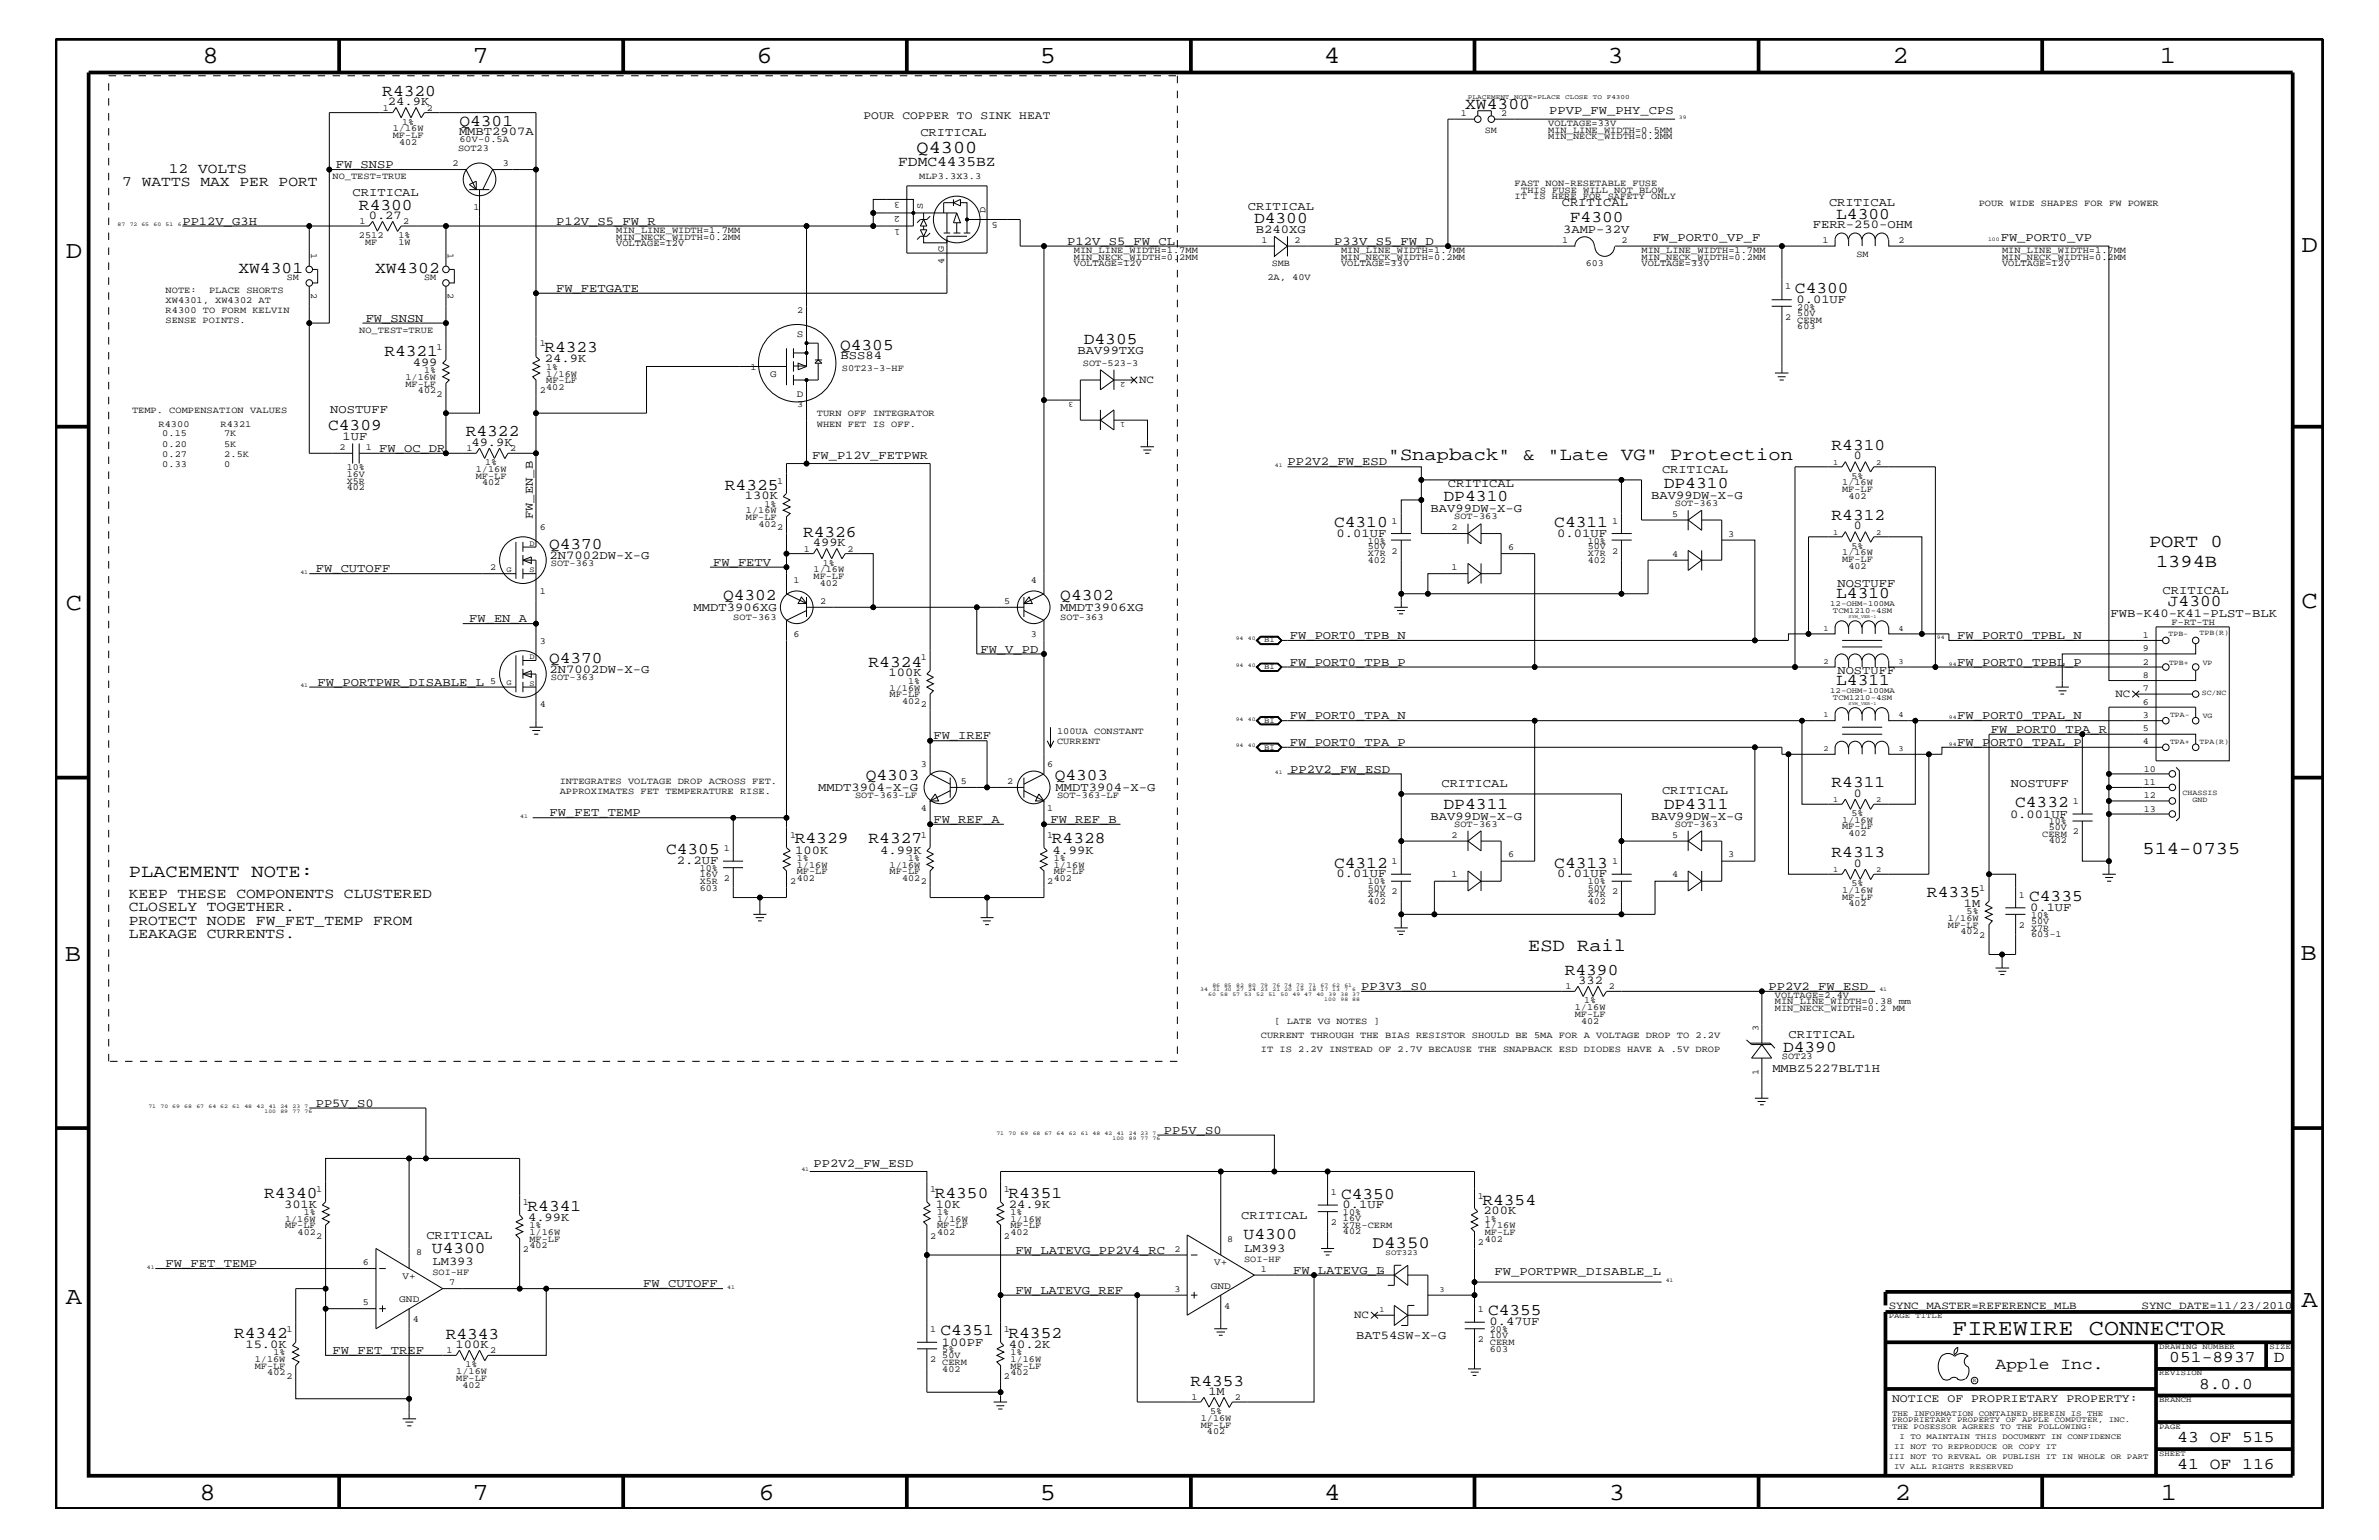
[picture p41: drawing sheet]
<svg xmlns="http://www.w3.org/2000/svg" width="432mm" height="279mm" viewBox="0 0 432 279" stroke-linecap="round" stroke-linejoin="round" font-family="sans-serif">
<defs><g id="words">
<g font-size="4.5">
<text x="36.7" y="11.5">8</text>
<text x="85.8" y="11.5">7</text>
<text x="137.3" y="11.5">6</text>
<text x="188.7" y="11.5">5</text>
<text x="240.3" y="11.5">4</text>
<text x="291.8" y="11.5">3</text>
<text x="343.5" y="11.5">2</text>
<text x="392" y="11.5">1</text>
<text x="11.9" y="46.8">D</text>
<text x="417.7" y="45.7">D</text>
<text x="11.9" y="110.6">C</text>
<text x="417.7" y="110.3">C</text>
<text x="11.8" y="174.3">B</text>
<text x="417.6" y="174.2">B</text>
<text x="11.9" y="236.7">A</text>
<text x="417.7" y="237.1">A</text>
<text x="36.2" y="272.1">8</text>
<text x="85.8" y="272.1">7</text>
<text x="137.7" y="272.1">6</text>
<text x="188.7" y="272.1">5</text>
<text x="240.4" y="272.1">4</text>
<text x="292" y="272.1">3</text>
<text x="343.9" y="272.1">2</text>
<text x="392.2" y="272.1">1</text>
</g>
<text font-size="4.1" x="354.3" y="242.3">FIREWIRE CONNECTOR</text>
<g font-size="3.3">
<text x="166.4" y="27.7">Q4300</text>
<text x="251.9" y="83.5">&quot;Snapback&quot; &amp; &quot;Late VG&quot; Protection</text>
<text x="390.1" y="99.3">PORT 0</text>
<text x="391.3" y="102.9">1394B</text>
<text x="388.9" y="155">514-0735</text>
<text x="23.4" y="159.2">PLACEMENT NOTE:</text>
<text x="277.4" y="172.6">ESD Rail</text>
</g>
<text font-size="3.1" x="249.1" y="226.4">D4350</text>
<g font-size="3">
<text x="69.4" y="17.4">R4320</text>
<text x="83.4" y="22.9">Q4301</text>
<text x="265.9" y="19.8">XW4300</text>
<text x="65.2" y="38">R4300</text>
<text x="227.6" y="40.4">D4300</text>
<text x="284.9" y="40.3">F4300</text>
<text x="333.3" y="39.7">L4300</text>
<text x="43.3" y="49.6">XW4301</text>
<text x="68.1" y="49.6">XW4302</text>
<text x="325.8" y="53.2">C4300</text>
<text x="69.8" y="64.5">R4321</text>
<text x="98.8" y="64">R4323</text>
<text x="152.5" y="63.4">Q4305</text>
<text x="196.7" y="62.3">D4305</text>
<text x="59.6" y="78">C4309</text>
<text x="84.5" y="79.2">R4322</text>
<text x="332.4" y="81.6">R4310</text>
<text x="131.6" y="88.8">R4325</text>
<text x="302" y="88.6">DP4310</text>
<text x="242.1" y="95.6">C4310</text>
<text x="262" y="91">DP4310</text>
<text x="282.1" y="95.6">C4311</text>
<text x="332.4" y="94.3">R4312</text>
<text x="99.7" y="99.7">Q4370</text>
<text x="145.8" y="97.4">R4326</text>
<text x="131.2" y="108.9">Q4302</text>
<text x="192.4" y="108.9">Q4302</text>
<text x="333.3" y="108.6">L4310</text>
<text x="393.5" y="110">J4300</text>
<text x="99.7" y="120.3">Q4370</text>
<text x="157.6" y="120.9">R4324</text>
<text x="333.3" y="124.3">L4311</text>
<text x="157.1" y="141.5">Q4303</text>
<text x="191.4" y="141.5">Q4303</text>
<text x="332.4" y="142.9">R4311</text>
<text x="262" y="146.8">DP4311</text>
<text x="302" y="146.8">DP4311</text>
<text x="365.8" y="146.5">C4332</text>
<text x="120.9" y="155">C4305</text>
<text x="144.3" y="153">R4329</text>
<text x="157.6" y="153">R4327</text>
<text x="190.9" y="153">R4328</text>
<text x="332.4" y="155.6">R4313</text>
<text x="242.1" y="157.4">C4312</text>
<text x="282.1" y="157.4">C4313</text>
<text x="349.8" y="162.8">R4335</text>
<text x="368.3" y="163.5">C4335</text>
<text x="284" y="176.8">R4390</text>
<text x="323.6" y="190.9">D4390</text>
<text x="47.9" y="217.3">R4340</text>
<text x="95.8" y="219.7">R4341</text>
<text x="169.7" y="217.3">R4350</text>
<text x="183" y="217.3">R4351</text>
<text x="243.4" y="217.5">C4350</text>
<text x="269.1" y="218.6">R4354</text>
<text x="78.4" y="227.3">U4300</text>
<text x="225.7" y="224.8">U4300</text>
<text x="270.1" y="238.6">C4355</text>
<text x="42.5" y="242.8">R4342</text>
<text x="80.9" y="242.9">R4343</text>
<text x="170.7" y="242.3">C4351</text>
<text x="183" y="242.8">R4352</text>
<text x="216.1" y="251.4">R4353</text>
<text x="362.2" y="248.4">Apple Inc.</text>
<text x="393.7" y="247.1">051-8937</text>
<text x="399.2" y="252">8.0.0</text>
<text x="412.7" y="247.1">D</text>
<text x="395.2" y="261.6">43 OF 515</text>
<text x="395.2" y="266.6">41 OF 116</text>
</g>
<g font-size="2.6">
<text x="22.2" y="33.7">7 WATTS MAX PER PORT</text>
<text x="30.6" y="31.4">12 VOLTS</text>
<text x="163" y="30.2">FDMC4435BZ</text>
<text x="23.4" y="165.3">CLOSELY TOGETHER.</text>
<text x="23.4" y="167.8">PROTECT NODE FW_FET_TEMP FROM</text>
<text x="23.4" y="162.8">KEEP THESE COMPONENTS CLUSTERED</text>
<text x="23.4" y="170.1">LEAKAGE CURRENTS.</text>
</g>
<g font-size="2.2">
<text x="70.4" y="19.1">24.9K</text>
<text x="281.2" y="20.8">PPVP_FW_PHY_CPS</text>
<text x="83.3" y="24.6">MMBT2907A</text>
<text x="167" y="24.7">CRITICAL</text>
<text x="61" y="30.5">FW_SNSP</text>
<text x="64" y="35.6">CRITICAL</text>
<text x="33.1" y="40.8">PP12V_G3H</text>
<text x="66.9" y="39.7">0.27</text>
<text x="100.9" y="40.8">P12V_S5_FW_R</text>
<text x="226.5" y="38">CRITICAL</text>
<text x="283.5" y="37.4">CRITICAL</text>
<text x="329" y="41.4">FERR-250-OHM</text>
<text x="332" y="37.4">CRITICAL</text>
<text x="193.7" y="44.4">P12V_S5_FW_CL</text>
<text x="228" y="42.4">B240XG</text>
<text x="242.1" y="44.4">P33V_S5_FW_D</text>
<text x="283.7" y="42.3">3AMP-32V</text>
<text x="300" y="43.8">FW_PORT0_VP_F</text>
<text x="363.1" y="43.8">FW_PORT0_VP</text>
<text x="100.9" y="52.9">FW_FETGATE</text>
<text x="66.4" y="58.4">FW_SNSN</text>
<text x="326.1" y="55">0.01UF</text>
<text x="98.9" y="65.7">24.9K</text>
<text x="152.6" y="65.1">BSS84</text>
<text x="195.6" y="64.2">BAV99TXG</text>
<text x="74.9" y="66.4">499</text>
<text x="59.9" y="75">NOSTUFF</text>
<text x="62.2" y="79.9">1UF</text>
<text x="68.8" y="82">FW_OC_DR</text>
<text x="85.6" y="80.9">49.9K</text>
<text x="147.4" y="83.3">FW_P12V_FETPWR</text>
<text x="336.5" y="83.3">0</text>
<text x="233.7" y="84.4">PP2V2_FW_ESD</text>
<text x="262.8" y="88.3">CRITICAL</text>
<text x="301.7" y="85.9">CRITICAL</text>
<text x="96.7" y="94.2" transform="rotate(-90 96.7 94.2)">FW_EN_B</text>
<text x="135.2" y="90.6">130K</text>
<text x="259.7" y="92.9">BAV99DW-X-G</text>
<text x="299.7" y="90.5">BAV99DW-X-G</text>
<text x="99.7" y="101.4">2N7002DW-X-G</text>
<text x="147.5" y="99.1">499K</text>
<text x="242.6" y="97.4">0.01UF</text>
<text x="282.6" y="97.4">0.01UF</text>
<text x="336.5" y="96">0</text>
<text x="57.3" y="103.8">FW_CUTOFF</text>
<text x="129.5" y="102.6">FW_FETV</text>
<text x="333.5" y="106.5">NOSTUFF</text>
<text x="392.5" y="107.7">CRITICAL</text>
<text x="85.2" y="112.9">FW_EN_A</text>
<text x="125.9" y="110.8">MMDT3906XG</text>
<text x="192.4" y="110.8">MMDT3906XG</text>
<text x="383.1" y="111.9">FWB-K40-K41-PLST-BLK</text>
<text x="178" y="118.4">FW_V_PD</text>
<text x="234.1" y="115.9">FW_PORT0_TPB_N</text>
<text x="355.3" y="115.9">FW_PORT0_TPBL_N</text>
<text x="57.7" y="124.4">FW_PORTPWR_DISABLE_L</text>
<text x="99.7" y="122">2N7002DW-X-G</text>
<text x="161.3" y="122.7">100K</text>
<text x="234.1" y="120.8">FW_PORT0_TPB_P</text>
<text x="333.5" y="122.3">NOSTUFF</text>
<text x="355.3" y="120.8">FW_PORT0_TPBL_P</text>
<text x="234.1" y="130.5">FW_PORT0_TPA_N</text>
<text x="355.3" y="130.5">FW_PORT0_TPAL_N</text>
<text x="169.4" y="134.1">FW_IREF</text>
<text x="234.1" y="135.3">FW_PORT0_TPA_P</text>
<text x="355.3" y="135.3">FW_PORT0_TPAL_P</text>
<text x="361.4" y="133">FW_PORT0_TPA_R</text>
<text x="148.5" y="143.5">MMDT3904-X-G</text>
<text x="191.6" y="143.5">MMDT3904-X-G</text>
<text x="234.2" y="140.3">PP2V2_FW_ESD</text>
<text x="261.6" y="142.9">CRITICAL</text>
<text x="365" y="142.9">NOSTUFF</text>
<text x="99.7" y="148.1">FW_FET_TEMP</text>
<text x="169.4" y="149.3">FW_REF_A</text>
<text x="190.7" y="149.3">FW_REF_B</text>
<text x="259.7" y="148.7">BAV99DW-X-G</text>
<text x="299.7" y="148.7">BAV99DW-X-G</text>
<text x="301.7" y="144">CRITICAL</text>
<text x="336.5" y="144.6">0</text>
<text x="364.8" y="148.4">0.001UF</text>
<text x="144.4" y="154.9">100K</text>
<text x="159.8" y="154.9">4.99K</text>
<text x="191" y="154.9">4.99K</text>
<text x="122.9" y="156.8">2.2UF</text>
<text x="242.6" y="159.2">0.01UF</text>
<text x="282.6" y="159.2">0.01UF</text>
<text x="336.5" y="157.3">0</text>
<text x="356.4" y="164.5">1M</text>
<text x="368.5" y="165.3">0.1UF</text>
<text x="247.1" y="179.6">PP3V3_S0</text>
<text x="286.5" y="178.5">332</text>
<text x="321" y="179.6">PP2V2_FW_ESD</text>
<text x="324.6" y="188.3">CRITICAL</text>
<text x="321.7" y="194.4">MMBZ5227BLT1H</text>
<text x="57.3" y="200.9">PP5V_S0</text>
<text x="211.2" y="205.7">PP5V_S0</text>
<text x="147.7" y="211.7">PP2V2_FW_ESD</text>
<text x="51.6" y="219.1">301K</text>
<text x="95.8" y="221.5">4.99K</text>
<text x="169.8" y="219.1">10K</text>
<text x="183.1" y="219.1">24.9K</text>
<text x="225.3" y="221.1">CRITICAL</text>
<text x="243.7" y="219.2">0.1UF</text>
<text x="269.2" y="220.3">200K</text>
<text x="77.4" y="224.7">CRITICAL</text>
<text x="184.3" y="227.5">FW_LATEVG_PP2V4_RC</text>
<text x="225.8" y="227.1">LM393</text>
<text x="30.1" y="229.9">FW_FET_TEMP</text>
<text x="78.5" y="229.6">LM393</text>
<text x="116.8" y="233.5">FW_CUTOFF</text>
<text x="234.7" y="231.1">FW_LATEVG_L</text>
<text x="271.3" y="231.3">FW_PORTPWR_DISABLE_L</text>
<text x="184.3" y="234.7">FW_LATEVG_REF</text>
<text x="44.5" y="244.5">15.0K</text>
<text x="60.4" y="245.6">FW_FET_TREF</text>
<text x="82.7" y="244.5">100K</text>
<text x="170.9" y="244.1">100PF</text>
<text x="183.1" y="244.5">40.2K</text>
<text x="246.2" y="243">BAT54SW-X-G</text>
<text x="270.3" y="240.5">0.47UF</text>
<text x="219.3" y="253.1">1M</text>
</g>
<g font-size="2.1">
<text x="156.7" y="21.6">POUR COPPER TO SINK HEAT</text>
<text x="343.4" y="254.4">NOTICE OF PROPRIETARY PROPERTY:</text>
</g>
<g font-size="2">
<text x="206.8" y="69.5">NC</text>
<text x="384" y="126.5">NC</text>
<text x="245.8" y="239.2">NC</text>
<text x="342.8" y="237.4">SYNC_MASTER=REFERENCE_MLB</text>
<text x="388.7" y="237.4">SYNC_DATE=11/23/2010</text>
</g>
<g font-size="1.8">
<text x="144.6" y="61.1">S</text>
<text x="139.8" y="68.4">G</text>
<text x="144.6" y="72">D</text>
<text x="73.1" y="232">V+</text>
<text x="219.8" y="233.8">GND</text>
<text x="220.4" y="229.6">V+</text>
<text x="72.5" y="236.2">GND</text>
</g>
<g font-size="1.7">
<text x="69.5" y="20.1">1</text>
<text x="71.3" y="23.8">1/16W</text>
<text x="73" y="22.6">1%</text>
<text x="77.5" y="20.1">2</text>
<text x="265.2" y="21">1</text>
<text x="272.5" y="21">2</text>
<text x="281" y="22.9">VOLTAGE=33V</text>
<text x="71.3" y="25">MF-LF</text>
<text x="72.4" y="26.3">402</text>
<text x="83.1" y="27.4">SOT23</text>
<text x="83.4" y="25.9">60V-0.5A</text>
<text x="269.5" y="24.1">SM</text>
<text x="281" y="24.1">MIN_LINE_WIDTH=0.5MM</text>
<text x="281" y="25.3">MIN_NECK_WIDTH=0.2MM</text>
<text x="60.4" y="32.5">NO_TEST=TRUE</text>
<text x="82.1" y="30.2">2</text>
<text x="91.3" y="30.2">3</text>
<text x="166.8" y="32.5">MLP3.3X3.3</text>
<text x="274.9" y="33.7">FAST NON-RESETABLE FUSE</text>
<text x="276.1" y="35">THIS FUSE WILL NOT BLOW</text>
<text x="65.3" y="40.7">1</text>
<text x="73.2" y="40.7">2</text>
<text x="85.9" y="38">1</text>
<text x="163.4" y="41.5" transform="rotate(-180 163.4 41.5)">1</text>
<text x="163.4" y="39.1" transform="rotate(-180 163.4 39.1)">2</text>
<text x="163.4" y="36.7" transform="rotate(-180 163.4 36.7)">3</text>
<text x="167.5" y="37.9" transform="rotate(-90 167.5 37.9)">S</text>
<text x="178.9" y="38.6" transform="rotate(-90 178.9 38.6)">D</text>
<text x="181.1" y="40.3" transform="rotate(-180 181.1 40.3)">5</text>
<text x="274.9" y="36.2">IT IS HERE FOR SAFETY ONLY</text>
<text x="359.2" y="37.4">POUR WIDE SHAPES FOR FW POWER</text>
<text x="56.5" y="46" transform="rotate(90 56.5 46)">1</text>
<text x="65.2" y="43.2">2512</text>
<text x="66.3" y="44.4">MF</text>
<text x="72.3" y="43.2">1%</text>
<text x="72.3" y="44.4">1W</text>
<text x="81.3" y="46" transform="rotate(90 81.3 46)">1</text>
<text x="111.8" y="44.6">VOLTAGE=12V</text>
<text x="111.8" y="42.3">MIN_LINE_WIDTH=1.7MM</text>
<text x="111.8" y="43.5">MIN_NECK_WIDTH=0.2MM</text>
<text x="171.3" y="45.7" transform="rotate(-90 171.3 45.7)">G</text>
<text x="171.4" y="47.9" transform="rotate(-90 171.4 47.9)">4</text>
<text x="194.9" y="45.9">MIN_LINE_WIDTH=1.7MM</text>
<text x="194.9" y="47.1">MIN_NECK_WIDTH=0.2MM</text>
<text x="228.9" y="44.1">1</text>
<text x="234.9" y="44.1">2</text>
<text x="243.4" y="45.9">MIN_LINE_WIDTH=1.7MM</text>
<text x="243.4" y="47.1">MIN_NECK_WIDTH=0.2MM</text>
<text x="283.5" y="44.1">1</text>
<text x="294.3" y="44.1">2</text>
<text x="297.9" y="45.9">MIN_LINE_WIDTH=1.7MM</text>
<text x="297.9" y="47.1">MIN_NECK_WIDTH=0.2MM</text>
<text x="330.8" y="44.1">1</text>
<text x="337" y="46.6">SM</text>
<text x="344.6" y="44.1">2</text>
<text x="363.4" y="45.9">MIN_LINE_WIDTH=1.7MM</text>
<text x="363.4" y="47.1">MIN_NECK_WIDTH=0.2MM</text>
<text x="30.1" y="53.2">NOTE:</text>
<text x="37.9" y="53.2">PLACE SHORTS</text>
<text x="52.1" y="50.7">SM</text>
<text x="56.5" y="53.2" transform="rotate(90 56.5 53.2)">2</text>
<text x="77" y="50.7">SM</text>
<text x="81.3" y="53.2" transform="rotate(90 81.3 53.2)">2</text>
<text x="194.9" y="48.3">VOLTAGE=12V</text>
<text x="230" y="50.7">2A, 40V</text>
<text x="230.8" y="48.3">SMB</text>
<text x="243.4" y="48.3">VOLTAGE=33V</text>
<text x="287.8" y="48.3">603</text>
<text x="297.9" y="48.3">VOLTAGE=33V</text>
<text x="324" y="52.5">1</text>
<text x="363.4" y="48.3">VOLTAGE=12V</text>
<text x="30.1" y="58.6">SENSE POINTS.</text>
<text x="30.1" y="56.8">R4300 TO FORM KELVIN</text>
<text x="30.1" y="55">XW4301, XW4302 AT</text>
<text x="144.7" y="56.8">2</text>
<text x="324" y="58">2</text>
<text x="326.2" y="56.2">20%</text>
<text x="326.2" y="58.5">CERM</text>
<text x="326.2" y="59.7">603</text>
<text x="326.2" y="57.3">50V</text>
<text x="65.2" y="60.4">NO_TEST=TRUE</text>
<text x="79.2" y="63.4">1</text>
<text x="98" y="62.9">1</text>
<text x="73.6" y="68.9">1/16W</text>
<text x="73.6" y="70.1">MF-LF</text>
<text x="75.9" y="71.3">402</text>
<text x="77" y="67.7">1%</text>
<text x="79.2" y="72">2</text>
<text x="98" y="71.3">2</text>
<text x="99.1" y="69.5">MF-LF</text>
<text x="99.1" y="70.7">402</text>
<text x="99.1" y="67.1">1%</text>
<text x="99.1" y="68.4">1/16W</text>
<text x="136.2" y="67.1">1</text>
<text x="152.8" y="67.3">S0T23-3-HF</text>
<text x="196.6" y="66.5">SOT-523-3</text>
<text x="24" y="75">TEMP. COMPENSATION VALUES</text>
<text x="28.8" y="77.4">R4300</text>
<text x="40" y="77.4">R4321</text>
<text x="144.7" y="73.8">3</text>
<text x="148.3" y="75.6">TURN OFF INTEGRATOR</text>
<text x="148.3" y="77.4">WHEN FET IS OFF.</text>
<text x="29.5" y="82.8">0.27</text>
<text x="29.5" y="81.1">0.20</text>
<text x="29.5" y="79.2">0.15</text>
<text x="40.7" y="81.1">5K</text>
<text x="40.7" y="79.2">7K</text>
<text x="40.7" y="82.8">2.5K</text>
<text x="61.6" y="81.6">2</text>
<text x="66.4" y="81.6">1</text>
<text x="84.7" y="81.9">1</text>
<text x="92.6" y="81.9">2</text>
<text x="29.5" y="84.7">0.33</text>
<text x="40.7" y="84.7">0</text>
<text x="62.9" y="88.9">402</text>
<text x="62.9" y="87.7">X5R</text>
<text x="62.9" y="85.3">10%</text>
<text x="62.9" y="86.5">16V</text>
<text x="86.4" y="85.6">1/16W</text>
<text x="86.4" y="86.9">MF-LF</text>
<text x="87.5" y="88.1">402</text>
<text x="88.1" y="84.4">1%</text>
<text x="141.1" y="87.7">1</text>
<text x="334.3" y="88.1">1/16W</text>
<text x="334.3" y="89.3">MF-LF</text>
<text x="336" y="86.9">5%</text>
<text x="135.4" y="94.3">MF-LF</text>
<text x="135.4" y="93.2">1/16W</text>
<text x="137.7" y="95.6">402</text>
<text x="138.8" y="92">1%</text>
<text x="252.6" y="95">1</text>
<text x="263.9" y="94.2">SOT-363</text>
<text x="292.6" y="95">1</text>
<text x="303.5" y="93.8">5</text>
<text x="304" y="91.8">SOT-363</text>
<text x="335.5" y="90.5">402</text>
<text x="98" y="96.2">6</text>
<text x="141.1" y="96.2">2</text>
<text x="145.9" y="100.1">1</text>
<text x="153.8" y="100.1">2</text>
<text x="248.2" y="99.7">50V</text>
<text x="248.2" y="98.7">10%</text>
<text x="248.2" y="101">X7R</text>
<text x="252.6" y="100.4">2</text>
<text x="263.5" y="96.2">2</text>
<text x="273.7" y="99.9">6</text>
<text x="288.2" y="99.7">50V</text>
<text x="288.2" y="98.7">10%</text>
<text x="288.2" y="101">X7R</text>
<text x="292.6" y="100.4">2</text>
<text x="303.5" y="101">4</text>
<text x="313.7" y="97.4">3</text>
<text x="334.3" y="100.8">1/16W</text>
<text x="336" y="99.6">5%</text>
<text x="89" y="103.5">2</text>
<text x="98" y="107.7">1</text>
<text x="100" y="102.7">SOT-363</text>
<text x="144" y="105.9">1</text>
<text x="147.7" y="105">MF-LF</text>
<text x="147.7" y="103.8">1/16W</text>
<text x="148.8" y="106.3">402</text>
<text x="149.4" y="102.6">1%</text>
<text x="187.1" y="105.9">4</text>
<text x="248.2" y="102.1">402</text>
<text x="263.5" y="103.5">1</text>
<text x="288.2" y="102.1">402</text>
<text x="334.3" y="102.1">MF-LF</text>
<text x="335.5" y="103.2">402</text>
<text x="133.1" y="112.6">SOT-363</text>
<text x="148.8" y="109.5">2</text>
<text x="182.3" y="109.5">5</text>
<text x="192.4" y="112.6">SOT-363</text>
<text x="394.2" y="113.3">F-RT-TH</text>
<text x="98" y="116.8">3</text>
<text x="144" y="115.6">6</text>
<text x="167.1" y="119.8">1</text>
<text x="187.1" y="115.6">3</text>
<text x="389" y="115.7">1</text>
<text x="389" y="118.1">9</text>
<text x="89" y="124.1">5</text>
<text x="100" y="123.4">SOT-363</text>
<text x="161.5" y="125.3">1/16W</text>
<text x="164.8" y="124.1">1%</text>
<text x="389" y="120.6">2</text>
<text x="389" y="125.4">7</text>
<text x="389" y="123">8</text>
<text x="98" y="128.3">4</text>
<text x="161.5" y="126.5">MF-LF</text>
<text x="163.7" y="127.7">402</text>
<text x="167.1" y="128.3">2</text>
<text x="389" y="130.2">3</text>
<text x="389" y="127.9">6</text>
<text x="191.9" y="135">CURRENT</text>
<text x="191.9" y="133.2">100UA CONSTANT</text>
<text x="389" y="135.1">4</text>
<text x="389" y="132.7">5</text>
<text x="101.6" y="142.3">INTEGRATES VOLTAGE DROP ACROSS FET.</text>
<text x="167.1" y="139.2">3</text>
<text x="174.4" y="142.3">5</text>
<text x="182.8" y="142.3">2</text>
<text x="190.1" y="139.2">6</text>
<text x="389.1" y="140">10</text>
<text x="389.1" y="142.4">11</text>
<text x="101.6" y="144">APPROXIMATES FET TEMPERATURE RISE.</text>
<text x="155.2" y="144.7">SOT-363-LF</text>
<text x="167.1" y="147.1">4</text>
<text x="190.1" y="147.1">1</text>
<text x="191.9" y="144.7">SOT-363-LF</text>
<text x="263.9" y="150">SOT-363</text>
<text x="304" y="150">SOT-363</text>
<text x="334.3" y="149.3">1/16W</text>
<text x="336" y="148.1">5%</text>
<text x="371.9" y="149.5">10%</text>
<text x="376.3" y="145.9">1</text>
<text x="389.1" y="144.8">12</text>
<text x="389.1" y="147.3">13</text>
<text x="131.4" y="154.4">1</text>
<text x="143.4" y="152">1</text>
<text x="167.1" y="152">1</text>
<text x="190.1" y="152">1</text>
<text x="263.5" y="152">2</text>
<text x="273.7" y="155.6">6</text>
<text x="303.5" y="152">5</text>
<text x="313.7" y="155.6">3</text>
<text x="334.3" y="150.5">MF-LF</text>
<text x="335.5" y="151.8">402</text>
<text x="370.7" y="151.8">CERM</text>
<text x="371.9" y="150.7">50V</text>
<text x="371.9" y="153">402</text>
<text x="376.3" y="151.3">2</text>
<text x="127" y="160.3">X5R 2</text>
<text x="127" y="161.6">603</text>
<text x="127" y="158">10%</text>
<text x="127" y="159.1">16V</text>
<text x="143.4" y="160.5">2</text>
<text x="144.6" y="159.9">402</text>
<text x="144.6" y="158.6">MF-LF</text>
<text x="144.6" y="156.2">1%</text>
<text x="144.6" y="157.4">1/16W</text>
<text x="161.5" y="158.6">MF-LF</text>
<text x="161.5" y="157.4">1/16W</text>
<text x="163.7" y="159.9">402</text>
<text x="164.8" y="156.2">1%</text>
<text x="167.1" y="160.5">2</text>
<text x="190.1" y="160.5">2</text>
<text x="191.3" y="159.9">402</text>
<text x="191.3" y="158.6">MF-LF</text>
<text x="191.3" y="156.2">1%</text>
<text x="191.3" y="157.4">1/16W</text>
<text x="248.2" y="161.6">50V</text>
<text x="248.2" y="160.5">10%</text>
<text x="252.6" y="156.8">1</text>
<text x="263.5" y="159.2">1</text>
<text x="288.2" y="161.6">50V</text>
<text x="288.2" y="160.5">10%</text>
<text x="292.6" y="156.8">1</text>
<text x="303.5" y="159.2">4</text>
<text x="334.3" y="162">1/16W</text>
<text x="336" y="160.8">5%</text>
<text x="359.2" y="161.7">1</text>
<text x="248.2" y="162.8">X7R</text>
<text x="248.2" y="163.9">402</text>
<text x="252.6" y="162.2">2</text>
<text x="288.2" y="162.8">X7R</text>
<text x="288.2" y="163.9">402</text>
<text x="292.6" y="162.2">2</text>
<text x="334.3" y="163.3">MF-LF</text>
<text x="335.5" y="164.5">402</text>
<text x="353.6" y="167.1">1/16W</text>
<text x="357" y="165.9">5%</text>
<text x="366.4" y="162.8">1</text>
<text x="368.6" y="167.6">50V</text>
<text x="368.6" y="166.5">10%</text>
<text x="353.6" y="168.3">MF-LF</text>
<text x="355.9" y="169.5">402</text>
<text x="359.2" y="170.1">2</text>
<text x="366.4" y="168.3">2</text>
<text x="368.6" y="170">603-1</text>
<text x="368.6" y="168.9">X7R</text>
<text x="284.1" y="179.5">1</text>
<text x="292" y="179.5">2</text>
<text x="231.3" y="185.9">[ LATE VG NOTES ]</text>
<text x="285.8" y="184.4">MF-LF</text>
<text x="285.8" y="183.2">1/16W</text>
<text x="287" y="185.7">402</text>
<text x="287.5" y="182.1">1%</text>
<text x="322.2" y="183.5">MIN_NECK_WIDTH=0.2 MM</text>
<text x="322.2" y="182.2">MIN_LINE_WIDTH=0.38 mm</text>
<text x="322.2" y="181">VOLTAGE=2.4V</text>
<text x="228.9" y="190.8">IT IS 2.2V INSTEAD OF 2.7V BECAUSE THE SNAPBACK ESD DIODES HAVE A .5V DROP</text>
<text x="228.9" y="188.3">CURRENT THROUGH THE BIAS RESISTOR SHOULD BE 5MA FOR A VOLTAGE DROP TO 2.2V</text>
<text x="319.2" y="187.1" transform="rotate(-90 319.2 187.1)">3</text>
<text x="319.2" y="195" transform="rotate(-90 319.2 195)">1</text>
<text x="323.4" y="192.2">SOT23</text>
<text x="51.7" y="221.7">1/16W</text>
<text x="55.1" y="220.4">1%</text>
<text x="57.4" y="216.2">1</text>
<text x="94.9" y="218.6">1</text>
<text x="168.8" y="216.2">1</text>
<text x="170.1" y="221.7">1/16W</text>
<text x="170.1" y="220.4">1%</text>
<text x="182.2" y="216.2">1</text>
<text x="183.4" y="221.7">1/16W</text>
<text x="183.4" y="220.4">1%</text>
<text x="241.6" y="216.9">1</text>
<text x="243.8" y="220.4">10%</text>
<text x="243.8" y="221.5">16V</text>
<text x="268.2" y="217.5">1</text>
<text x="269.5" y="221.7">1%</text>
<text x="51.7" y="222.9">MF-LF</text>
<text x="54" y="224.1">402</text>
<text x="57.4" y="224.7">2</text>
<text x="75.5" y="227.7">8</text>
<text x="94.9" y="227.1">2</text>
<text x="96.1" y="226.5">402</text>
<text x="96.1" y="225.3">MF-LF</text>
<text x="96.1" y="222.9">1%</text>
<text x="96.1" y="224.1">1/16W</text>
<text x="168.8" y="224.7">2</text>
<text x="170.1" y="224.1">402</text>
<text x="170.1" y="222.9">MF-LF</text>
<text x="182.2" y="224.7">2</text>
<text x="183.4" y="224.1">402</text>
<text x="183.4" y="222.9">MF-LF</text>
<text x="213.2" y="227.1">2</text>
<text x="222.8" y="225.3">8</text>
<text x="241.6" y="222.3">2</text>
<text x="243.8" y="224">402</text>
<text x="243.8" y="222.8">X7R-CERM</text>
<text x="268.2" y="225.9">2</text>
<text x="269.5" y="225.3">402</text>
<text x="269.5" y="222.9">1/16W</text>
<text x="269.5" y="224.1">MF-LF</text>
<text x="65.9" y="229.6">6</text>
<text x="78.5" y="231.3">SOI-HF</text>
<text x="81.5" y="233.2">7</text>
<text x="225.8" y="229">SOI-HF</text>
<text x="228.9" y="230.7">1</text>
<text x="65.9" y="236.8">5</text>
<text x="74.9" y="239.9">4</text>
<text x="213.2" y="234.4">3</text>
<text x="222.2" y="237.4">4</text>
<text x="268.2" y="238">1</text>
<text x="49.6" y="245.9">1%</text>
<text x="52" y="241.7">1</text>
<text x="81" y="245.6">1</text>
<text x="89" y="245.6">2</text>
<text x="168.8" y="241.7">1</text>
<text x="171" y="245.3">5%</text>
<text x="182.2" y="241.7">1</text>
<text x="183.4" y="245.9">1%</text>
<text x="268.2" y="243.5">2 CERM</text>
<text x="270.4" y="245.2">603</text>
<text x="270.4" y="242.8">10V</text>
<text x="270.4" y="241.7">20%</text>
<text x="46.2" y="248.4">MF-LF</text>
<text x="46.2" y="247.1">1/16W</text>
<text x="48.5" y="249.5">402</text>
<text x="52" y="250.1">2</text>
<text x="82.8" y="250.6">MF-LF</text>
<text x="82.8" y="249.3">1/16W</text>
<text x="83.9" y="251.7">402</text>
<text x="84.5" y="248.1">1%</text>
<text x="168.8" y="247.1">2</text>
<text x="171" y="248.9">402</text>
<text x="171" y="247.6">CERM</text>
<text x="171" y="246.4">50V</text>
<text x="182.2" y="250.1">2</text>
<text x="183.4" y="248.4">MF-LF</text>
<text x="183.4" y="247.1">1/16W</text>
<text x="183.4" y="249.5">402</text>
<text x="216.2" y="254">1</text>
<text x="217.9" y="257.8">1/16W</text>
<text x="219.6" y="256.6">5%</text>
<text x="224.1" y="254">2</text>
<text x="217.9" y="259">MF-LF</text>
<text x="219.1" y="260.2">402</text>
</g>
<g font-size="1.4">
<text x="204.3" y="69.3" transform="rotate(-180 204.3 69.3)">2</text>
<text x="194.8" y="73" transform="rotate(-180 194.8 73)">3</text>
<text x="204.2" y="76.7" transform="rotate(-180 204.2 76.7)">1</text>
<text x="332.7" y="84.4">1</text>
<text x="340.5" y="84.4">2</text>
<text x="96.1" y="99">D</text>
<text x="332.7" y="97.1">1</text>
<text x="340.5" y="97.1">2</text>
<text x="91.9" y="103.7">G</text>
<text x="96.1" y="103.8">S</text>
<text x="332.2" y="109.9">12-OHM-100MA</text>
<text x="332.7" y="111.2">TCM1210-4SM</text>
<text x="96.1" y="119.6">D</text>
<text x="229.4" y="116.5">BI</text>
<text x="331" y="114.4">1</text>
<text x="344.6" y="114.4">4</text>
<text x="393.6" y="115.3">TPB-</text>
<text x="399.2" y="115.3">TPB(R)</text>
<text x="91.9" y="124.3">G</text>
<text x="96.1" y="124.4">S</text>
<text x="229.4" y="121.4">BI</text>
<text x="331" y="120.4">2</text>
<text x="332.2" y="125.7">12-OHM-100MA</text>
<text x="344.6" y="120.4">3</text>
<text x="393.7" y="120.6">TPB+</text>
<text x="399.8" y="120.6">VP</text>
<text x="229.4" y="131.1">BI</text>
<text x="331" y="130.2">1</text>
<text x="332.7" y="127">TCM1210-4SM</text>
<text x="344.6" y="130.2">4</text>
<text x="393.9" y="130.2">TPA-</text>
<text x="399.6" y="126.2">SC/NC</text>
<text x="399.8" y="130.2">VG</text>
<text x="229.4" y="136">BI</text>
<text x="331" y="136.2">2</text>
<text x="344.6" y="136.2">3</text>
<text x="393.9" y="135">TPA+</text>
<text x="399.2" y="134.9">TPA(R)</text>
<text x="332.7" y="145.6">1</text>
<text x="340.5" y="145.6">2</text>
<text x="396.2" y="144.2">CHASSIS</text>
<text x="397.9" y="145.6">GND</text>
<text x="332.7" y="158.3">1</text>
<text x="340.5" y="158.3">2</text>
<text x="251.5" y="227.7">SOT323</text>
<text x="250.4" y="230.7">2</text>
<text x="250.4" y="238">1</text>
<text x="261.3" y="234.4">3</text>
<text x="342.8" y="239.2">PAGE TITLE</text>
<text x="391.9" y="244.7">DRAWING NUMBER</text>
<text x="411.9" y="244.7">SIZE</text>
<text x="391.9" y="249.5">REVISION</text>
<text x="343.4" y="256.8">THE INFORMATION CONTAINED HEREIN IS THE</text>
<text x="391.9" y="254.4">BRANCH</text>
<text x="343.4" y="259.3">THE POSESSOR AGREES TO THE FOLLOWING:</text>
<text x="343.4" y="258">PROPRIETARY PROPERTY OF APPLE COMPUTER, INC.</text>
<text x="343.8" y="262.9">II NOT TO REPRODUCE OR COPY IT</text>
<text x="344.8" y="261.1">I TO MAINTAIN THIS DOCUMENT IN CONFIDENCE</text>
<text x="391.9" y="259.3">PAGE</text>
<text x="342.8" y="264.7">III NOT TO REVEAL OR PUBLISH IT IN WHOLE OR PART</text>
<text x="343.8" y="266.6">IV ALL RIGHTS RESERVED</text>
<text x="391.9" y="264.1">SHEET</text>
</g>
<g font-size="1.2">
<text x="266.4" y="18">PLACEMENT_NOTE=PLACE</text>
<text x="284.1" y="18">CLOSE</text>
<text x="289.1" y="18">TO</text>
<text x="291.6" y="18">F4300</text>
</g>
<g font-size="1">
<text x="304.7" y="21.6">39</text>
<text x="21.3" y="41">87</text>
<text x="23.5" y="41">72 65</text>
<text x="27.9" y="41">60</text>
<text x="30.1" y="41">51</text>
<text x="32.3" y="41">6</text>
<text x="360.8" y="43.8">100</text>
<text x="231.4" y="84.7">41</text>
<text x="54.5" y="104.1">41</text>
<text x="224.3" y="116.2">94</text>
<text x="226.5" y="116.2">40</text>
<text x="351.5" y="115.9">94</text>
<text x="54.5" y="124.7">41</text>
<text x="224.3" y="121">94</text>
<text x="226.5" y="121">40</text>
<text x="353.7" y="120.8">94</text>
<text x="224.3" y="130.8">94</text>
<text x="226.5" y="130.8">40</text>
<text x="353.7" y="130.5">94</text>
<text x="224.3" y="135.6">94</text>
<text x="226.5" y="135.6">40</text>
<text x="353.7" y="135.3">94</text>
<text x="231.4" y="140.4">41</text>
<text x="94.4" y="148.4">41</text>
<text x="217.8" y="179.9">34</text>
<text x="220" y="179.9">31 30</text>
<text x="220" y="179">86 85</text>
<text x="224.4" y="179.9">27</text>
<text x="224.4" y="179">82</text>
<text x="226.6" y="179.9">24</text>
<text x="226.6" y="179">80</text>
<text x="228.8" y="179.9">23</text>
<text x="228.8" y="179">79</text>
<text x="231" y="179.9">21 20</text>
<text x="231" y="179">76 74</text>
<text x="235.3" y="179.9">19</text>
<text x="235.3" y="179">72</text>
<text x="237.5" y="179.9">18</text>
<text x="237.5" y="179">71</text>
<text x="239.7" y="179.9">17 13</text>
<text x="239.7" y="179">67 62</text>
<text x="244" y="179.9">7</text>
<text x="244" y="179">61</text>
<text x="245.4" y="179.9">6</text>
<text x="341.1" y="179.9">41</text>
<text x="219.3" y="180.7">60</text>
<text x="221.5" y="180.7">58</text>
<text x="223.7" y="180.7">57 53</text>
<text x="228" y="180.7">52</text>
<text x="230.2" y="180.7">51</text>
<text x="232.4" y="180.7">50</text>
<text x="234.6" y="180.7">49 47</text>
<text x="238.9" y="180.7">40</text>
<text x="240.4" y="181.6">100</text>
<text x="241.1" y="180.7">39</text>
<text x="243.3" y="180.7">38 37</text>
<text x="243.3" y="181.6">98 88</text>
<text x="26.9" y="201">71</text>
<text x="29.1" y="201">70 69</text>
<text x="33.4" y="201">68</text>
<text x="35.6" y="201">67</text>
<text x="37.8" y="201">64 62</text>
<text x="42.2" y="201">61</text>
<text x="44.4" y="201">48</text>
<text x="46.6" y="201">42</text>
<text x="48" y="202">100</text>
<text x="48.8" y="201">41 24</text>
<text x="50.9" y="202">89</text>
<text x="53.1" y="201">23</text>
<text x="53.1" y="202">77</text>
<text x="55.3" y="201">7</text>
<text x="55.3" y="202">76</text>
<text x="180.8" y="205.9">71</text>
<text x="183" y="205.9">70</text>
<text x="185.3" y="205.9">69</text>
<text x="187.5" y="205.9">68 67</text>
<text x="191.8" y="205.9">64</text>
<text x="194" y="205.9">62</text>
<text x="196.2" y="205.9">61 48</text>
<text x="200.5" y="205.9">42</text>
<text x="201.9" y="206.8">100</text>
<text x="202.7" y="205.9">41</text>
<text x="204.9" y="205.9">24 23</text>
<text x="204.9" y="206.8">89 77</text>
<text x="209.2" y="205.9">7</text>
<text x="209.2" y="206.8">76</text>
<text x="145.5" y="212.5">41</text>
<text x="26.7" y="230.2">41</text>
<text x="132" y="233.8">41</text>
<text x="302.3" y="232.6">41</text>
<text x="358.1" y="250.7">R</text>
</g>
<g font-size=".8">
<text x="335.5" y="112">SYM_VER-1</text>
<text x="335.5" y="127.9">SYM_VER-1</text>
</g>
</g></defs>
<g fill="none" stroke="#000" stroke-width=".18">
<path d="M59.8 30.8h24.8l1.8 3.6M85.2 33.5l1.2-.6v1.5zM85.2 34.4h3.6M87 34.4v40.6h-6.1M87.6 34.4l1.8-3.6h7.9v22.4h74.6v-10.3h3.6M97.3 30.8v-10.4h-20.3l-.5 1-1-1.9-.9 1.9-.9-1.9-.9 1.9-.9-1.9-.6 .9h-11.5v38.2h-3.7v23.6h7.9M158.5 38.6v2.4M164.6 33.7h14.6v12.2h-14.6zM167.6 39.8l.6 1.2h-1.2zM167.6 38.6v1.2M168.8 39.2l-.6 .6h-1.2l-.5 .6M171.9 38.6v3.7"/>
<path d="M173.1 36.8l1.2-.6v1.2l-1.2-.6h-1.8v1.8M173.1 36.2v1.2M173.7 38.6l.6 1.8h-1.2zM173.7 38.6h-15.2v-2.4h7.3v4.8h-7.3M174.3 36.8h1.2v5.5M175.5 39.8h9.7v4.8h4.3M267.6 21.6h-4.8v23h23M268.2 21v-.9h2.5v.9M271.3 21.6h32.7M33.1 41h23M56.1 51.9v6.7M56.7 48.9h1v2.4h-1"/>
<path d="M65.8 58.6h15.1M72.1 41.9l-.8-1.7-.9 1.7-1-1.7-.9 1.7-.9-1.7-.6 .8h-10.9v7.3M72.1 42l.7-1h8.1v7.3M80.9 51.9v13.4l-.6 .6 1.2 .6-1.2 .6 1.2 .6-1.2 .7 1.2 .5-.6 .6v12.7M80.9 41h65.5M81.5 48.9h1v2.4h-1M97.3 53.2v11.5l.7 .6-1.3 .6 1.3 .6-1.3 .6 1.3 .6-1.3 .7 .6 .5v6.1h20v-8.5h25.4M158.5 41h-12.1v25.5M167.6 42.9l.6-1.2h-1.2l.6 1.2v1.2h4.3M167.6 41v.7M168.8 42.3l-.6 .6h-1.2l-.5 .6M171.3 42.3h1.2"/>
<path d="M173.1 42.3h1.2M173.7 40.4v1.9M174.9 42.3h1.2M231.3 44.6h-41.8v28M233.7 44.6l-2.4-1.7v3.6l2.4-1.9h29.1M233.7 42.9v3.6M285.8 44.7a1.78 1.78 0 0 1 1.8-1.7 1.78 1.78 0 0 1 1.8 1.7M289.5 44.7a1.78 1.78 0 0 0 1.8 1.8 1.78 1.78 0 0 0 1.7-1.8M293.1 44.6h30.3M321.6 55.6h3.6M321.6 54.4h3.6M323.4 55.6v12.1"/>
<path d="M335.4 43.5a1.19 1.19 0 0 0-1.1-1.2 1.19 1.19 0 0 0-1.2 1.2v1.1h-9.7v9.8M337.9 43.5a1.19 1.19 0 0 0-1.2-1.2 1.19 1.19 0 0 0-1.2 1.2v1.1M340.4 43.5a1.19 1.19 0 0 0-1.2-1.2 1.19 1.19 0 0 0-1.2 1.2v1.1M340.4 43.5a1.19 1.19 0 0 1 1.1-1.2 1.19 1.19 0 0 1 1.2 1.2M340.4 43.5v1.1M342.8 43.5v1.1h40v78.9h15.7v-1.8M97.3 75v7.2h-5.1l-.6 1.1M142.7 63.2v6.7M144 63.2v1.8M144 65.6v1.8M144 68v1.9M144 64h2.4"/>
<path d="M144 66.4h2.4M144.9 65.9l1.5 .6-1.5 .6zM146.4 68.9v15.2M146.4 62.3h2.1v3M147.9 65.9l.6-.6 .7 .6zM147.9 65.3h1.3M148.5 65.9v3h-4.5M196.1 72.6h-6.6v35.1l-3.7 1.8M199.7 76.2l2.5-1.8v3.6zM199.7 68.9h-3.6v7.3h3.6M199.7 74.4v3.6M202.2 68.9l-2.5-1.8v3.6l2.5-1.8h3.6"/>
<path d="M202.2 76.2h6.1v4.9M202.2 67.1v3.6M205.2 68.4l1.2 1.1M206.4 68.4l-1.2 1.1M322.2 67.7h2.4M322.7 68.4h1.4M323 68.9h.8M64 80.5v3.6M65.2 82.2h21.2l.6-.9 1 1.9 .8-1.9 .9 1.9 1-1.9 .9 1.9M65.2 80.5v3.6M93.6 98.3v6.7M94.9 98.3v1.8"/>
<path d="M97.3 82.2v17.1h-2.4M207 81.1h2.5M207.5 81.6h1.5M207.9 82.2h.7M233.7 84.7h24.3v6M252.5 98h3.6M252.5 96.8h3.6M254.3 98v12.2M258 90.7h-3.7v6.1M258 87.1h39.9v7.2h8.5M258 90.7v6.1h8.4M266.4 95v3.7"/>
<path d="M266.4 96.8l2.4-1.8v3.7zM268.8 96.8h3.7v7.3h-3.7M292.5 98h3.7M292.5 96.8h3.7M294.3 98v9.7h4.8v-6.1h7.3M294.3 87.1v9.7M306.4 99.9l2.5 1.7-2.5 1.9zM306.4 92.6v3.6M306.4 94.3l2.5-1.7v3.6zM308.9 94.3h3.6v7.3h-3.6M308.9 99.9v3.6M312.5 98h6v18.2h-86l-.6-.6h-3l-.6 .6 .6 .6h3l.6-.6"/>
<path d="M339.5 98.4l.6-1h8.7v17.6h4.9v1.2h38.8M339.5 98.3l-.9-1.8-.9 1.8-1-1.8-.8 1.8-1-1.8-.6 .9h-6v17.6M56.1 104.1h37.5M84 113.1h13.3M93.6 118.9v6.7M94.9 101.6l1.5-.6v1.2zM94.9 101.6h2.4v18.2h-2.4M94.9 104.1h2.4M94.9 100.7v1.9M94.9 103.2v1.8M94.9 118.9v1.9M128.9 102.9h13.8"/>
<path d="M142.7 100.4h5l.6-.9 .9 1.9 .8-1.9 1 1.9 .9-1.9 .9 1.9 .6-1h5.1v9.8h-12.1M145.5 108.3l.9 1.2h-1.5zM146.4 109.5l-3.7-1.8v-13.9l.7-.6-1.2-.6 1.2-.6-1.2-.6 1.2-.7-1.2-.6 .5-.6v-5.4h26.1v37.6l-.6 .6 1.2 .6-1.2 .6 1.2 .6-1.2 .6 1.2 .6-.6 .6v8.5h10.4v8.5M146.4 110.8l-3.7 1.8v41.2l.7 .6-1.2 .6 1.2 .6-1.2 .6 1.2 .6-1.2 .6 .5 .6v4.8h-9.6v-5.4M146.4 108.3v3.7M158.5 110.2h27.3M177.3 110.2v8.4h12.2M185.8 108.3v3.7M185.8 110.8l3.7 1.8v27.8l-3.7 1.9M186.8 108.3l.6 1.2h-1.6zM228.2 116.2l.7-.7h3l.7 .7-.7 .7h-3zM228.8 115.5h3.1l.8 .7-.8 .7h-3.1l-.7-.7z"/>
<path d="M228.8 115.4h3.2l.7 .8-.7 .8h-3.2l-.8-.8zM253.1 110.2h2.4M253.6 110.8h1.4M253.9 111.4h.8M254.3 107.7h4.9M266.4 102.2l2.4 1.9-2.4 1.8zM266.4 104.1h-7.2v3.6h35.1M268.8 102.2v3.7M272.5 100.4h6.1v20.6M333.1 113.7v1.3h-8.5v1.2h-6.1M333.1 113.8a1.19 1.19 0 0 1 1.2-1.2 1.19 1.19 0 0 1 1.1 1.2M334.3 116.2h7.3"/>
<path d="M334.3 117.4h7.3M335.4 119.8a1.19 1.19 0 0 0-1.1-1.2 1.19 1.19 0 0 0-1.2 1.2v1.2h-7.3v-36.3h8.5l.6-.9 1 1.8 .8-1.8 1 1.8 .9-1.8 .9 1.8 .6-.9h11.2v36.3h41.2M335.5 113.8a1.19 1.19 0 0 1 1.2-1.2 1.19 1.19 0 0 1 1.2 1.2M335.5 113.7v1.3M337.9 119.8a1.19 1.19 0 0 0-1.2-1.2 1.19 1.19 0 0 0-1.2 1.2v1.2M338 113.8a1.19 1.19 0 0 1 1.2-1.2 1.19 1.19 0 0 1 1.2 1.2 1.19 1.19 0 0 1 1.1-1.2 1.19 1.19 0 0 1 1.2 1.2M338 113.7v1.3M340.4 119.8a1.19 1.19 0 0 1 1.1-1.2 1.19 1.19 0 0 1 1.2 1.2M340.4 119.8a1.19 1.19 0 0 0-1.2-1.2 1.19 1.19 0 0 0-1.2 1.2v1.2M340.4 113.7v1.3M340.4 119.8v1.2M342.8 119.8v1.2h8.5"/>
<path d="M342.8 113.7v1.3h6M391.3 113.7h13.3v24.3h-13.3zM398.5 116.8v1.8h-24.2v6.1M56.1 124.7h37.5M94.9 122.3l1.5-.6v1.2zM94.9 124.7h2.4M94.9 122.3h2.4v9.6M94.9 121.4v1.7M94.9 123.7v1.9M96.1 131.9h2.5M96.6 132.5h1.4M96.9 133.2h.8"/>
<path d="M168.8 134.4v6l3.7 1.9M190.1 134.4l.6 1.2 .6-1.2M190.7 131.9v3.7M228.1 130.8l.7-.7h3.1l.8 .7-.8 .6h-3.1zM228.2 130.8l.7-.7h3l.7 .7-.7 .6h-3zM228.2 135.6l.7-.7h3l.7 .7-.7 .7h-3zM228.8 120.3h3.1l.8 .7M228.8 120.3h3.2l.7 .7M228.8 120.3l-.8 .7 .8 .8M228.8 120.3l-.7 .7 .7 .8M228.8 130h3.2l.7 .8-.7 .7h-3.2l-.8-.7zM228.9 120.4h3l.6 .6h93.3"/>
<path d="M228.9 120.4h3l.7 .6-.7 .7h-3M228.9 120.4l-.7 .6 .7 .7M228.9 120.4l-.6 .6 .6 .7M232.5 121l-.6 .7h-3M232.5 130.8l-.6 .5h-3l-.6-.5 .6-.6h3l.6 .6h94.6M232.5 135.6l-.6 .6h-3l-.6-.6 .6-.6h3l.6 .6h90.9v1.2h1.2M232.7 121l-.8 .8h-3.1M232.7 121l-.7 .8h-3.2M232.7 135.6l-.8-.7h-3.1l-.7 .7 .7 .7M232.7 135.6l-.8 .7h-3.1M232.7 135.6l-.7-.8h-3.2l-.8 .8 .8 .7M232.7 135.6l-.7 .7h-3.2"/>
<path d="M278.6 130.8v25.4h-6.1M318.5 135.6v20.6h-6M333.1 135.6v1.2h-8.5v21.8h9.7l.6-.9 1 1.8 .8-1.8 1 1.8 .9-1.8 .9 1.8M333.1 135.7a1.19 1.19 0 0 1 1.2-1.2 1.19 1.19 0 0 1 1.1 1.2M334.3 131.9h7.3M334.3 133.2h7.3M335.4 129.6a1.19 1.19 0 0 0-1.1-1.2 1.19 1.19 0 0 0-1.2 1.2v1.2h-6v15.1h7.2l.6-.9 1 1.8 .8-1.8 1 1.8 .9-1.8 .9 1.8 .6-.9h7.5v-15.1h-4.8v-1.2M335.5 135.7a1.19 1.19 0 0 1 1.2-1.2 1.19 1.19 0 0 1 1.2 1.2M335.5 135.6v1.2M337.9 129.6a1.19 1.19 0 0 0-1.2-1.2 1.19 1.19 0 0 0-1.2 1.2v1.2M338 135.7a1.19 1.19 0 0 1 1.2-1.2 1.19 1.19 0 0 1 1.2 1.2 1.19 1.19 0 0 1 1.1-1.2 1.19 1.19 0 0 1 1.2 1.2M338 135.6v1.2"/>
<path d="M340.4 129.6a1.19 1.19 0 0 0-1.2-1.2 1.19 1.19 0 0 0-1.2 1.2v1.2M340.4 129.6a1.19 1.19 0 0 1 1.1-1.2 1.19 1.19 0 0 1 1.2 1.2M340.4 129.6v1.2M340.4 135.6v1.2M342.8 135.6v1.2h9.7v-1.2h40M347.6 130.8h44.9M350.1 136.8v21.8h-10l-.6 1M373.1 124.7h2.4M373.6 125.3h1.5M374 125.9h.7M378 133.2v14.5M387 125.3l1.3 1.2"/>
<path d="M387.7 125.9h10.2M388.3 125.3l-1.3 1.2M395 139.2l.6 .6v8.6l-.6 .6M398.5 135v-1.8h-37.5v25.4M398.5 130.2v-1.9h-15.7v14.6h10.9M96.7 148.4h36.4M131.2 156.2h3.7M131.2 157.4h3.7M142.7 148.4h-9.6v7.8M168.8 149.5h13.4M169.8 144l.5 1.3h-1.5zM172.5 143.5l-3.7 1.8v8.5l-.6 .6 1.2 .6-1.2 .6 1.2 .6-1.2 .6 1.2 .6-.6 .6v4.8h20.7v-4.8l-.7-.6 1.3-.6-1.3-.6 1.3-.6-1.3-.6 1.3-.6-.6-.6v-4.3h13.9"/>
<path d="M172.5 142.9h13.3M172.5 141.1v3.6M185.8 141.1v3.6M185.8 143.5l3.7 1.8v4.2M188.6 144l.9 1.3h-1.5zM233.7 140.4h20.6v3.6M252.5 158.6h3.6M252.5 159.9h3.6M254.3 159.9v6h6.1M254.3 144h40v14.6M254.3 152.6h12.1M254.3 144v14.6"/>
<path d="M266.4 158l2.4 1.9-2.4 1.8zM266.4 159.9h-6v6M266.4 150.7v3.7M266.4 152.6l2.4-1.9v3.7zM268.8 152.6h3.7v7.3h-3.7M268.8 158v3.7M292.5 158.6h3.7M292.5 159.9h3.7M294.3 159.9v6h6.1v-6h6M294.3 152.6h12.1M306.4 158l2.5 1.9-2.5 1.8zM306.4 150.7v3.7"/>
<path d="M306.4 152.6l2.5-1.9v3.7zM308.9 152.6h3.6v7.3h-3.6M308.9 158v3.7M376.2 147.7h3.6M376.2 149h3.6M381.6 158.6h2.4M382.1 159.2h1.4M382.4 159.9h.8M382.8 142.9v2.4h10.9M382.8 145.3v2.4h10.9M382.8 147.7v8.5h-4.8v-7.2M382.8 140.4h10.9"/>
<path d="M382.8 156.2v2.4M136.7 165.9h2.4M137.2 166.5h1.5M137.6 167.1h.7M137.9 162.8v3.1M178 166.5h2.3M178.4 167.1h1.4M178.8 167.8h.7M179.2 162.8v3.7M247.1 179.9h38.7l.6-1 1 1.9 .9-1.9 .8 1.9 1-1.9 .9 1.9 .6-.9h28.2M253.1 168.3h2.4M253.6 168.9h1.4"/>
<path d="M253.9 169.5h.8M254.3 165.9v2.4M260.4 165.9h33.9M340.4 179.9h-20.6v9.4M362.2 175.6h2.5M362.7 176.2h1.5M363.1 176.8h.7M364 165.9h3.6M364 164.7h3.6M365.8 164.7v-6.1h-4.8v4.9l-.7 .6 1.3 .6-1.3 .6 1.3 .6-1.3 .6 1.3 .6-.6 .7v5.4h2.4M365.8 165.9v7.3h-2.4v2.4M317 188.7l.9 .8h3.7"/>
<path d="M317.7 189.3h3.6l.9 .9M318.5 199.2h2.5M319 199.8h1.5M319.8 189.5l1.8 2.5h-3.7zM319.8 192v7.2M56.1 201h21.2v9.2M74.3 210.2h20v10.2l.6 .7-1.3 .6 1.3 .6-1.3 .6 1.3 .6-1.3 .6 .7 .6v9.1h4.8v12.1h-10.5l-.6 1M147 212.5h21.2v5.5l.6 .6-1.2 .6 1.2 .6-1.2 .6 1.2 .7-1.2 .6 .6 .6v5.4M210.1 205.9h21.2v6.6M221.6 212.5h-40v5.5l.6 .6-1.3 .6 1.3 .6-1.3 .6 1.3 .7-1.3 .6 .7 .6v21.2l.6 .6-1.3 .6 1.3 .6-1.3 .6 1.3 .6-1.3 .6 .7 .7v6.6M231.3 212.5h-9.7v15.2M231.3 212.5h9.7"/>
<path d="M239.2 219.8h3.6M239.2 218.6h3.6M241 218.6v-6.1h26.6v6.7l.6 .6-1.2 .6 1.2 .7-1.2 .6 1.2 .6-1.2 .6 .6 .6v9.1M241 219.8v6.7M319.4 200.4h.7M28.2 230.2h40M59.1 233.8h-5.4v9.7l-.6 .6 1.2 .6-1.2 .6 1.2 .6-1.2 .6 1.2 .6-.6 .7v6h20.6v-16.4M68.2 237.4h-9.1v8.5h23.7l.6-.9 .9 1.8 .9-1.8 .9 1.8 .9-1.8 1 1.8M68.8 230.2h1.2M68.8 237.4h1.2M69.4 236.8v1.2M74.3 230.2v-20h-15.2v7.8l-.6 .6 1.3 .6-1.3 .6 1.3 .6-1.3 .7 1.3 .6-.7 .6v15.1"/>
<path d="M80.3 233.8l-12.1-7.3v14.6l12.1-7.3h14M99.1 233.8h32.1M181.6 235h33.9M206.4 235v19.4h11.5l.6-.9 1 1.8 .9-1.8 .9 1.8 .9-1.8 .9 1.8M215.5 227.7h-47.3v15.8M216.2 227.7h1.1M216.2 235h1.1M216.7 234.4v1.2M221.6 235v6.1M227.7 231.3l-12.2-7.2v14.5l12.2-7.3h10.8M239.8 226.5h2.3M240.3 227.1h1.4"/>
<path d="M240.6 227.7h.7M248.8 238l1.3 1.2M249.4 238.6h3.7M250.1 238l-1.3 1.2M253.1 231.3l2.4-1.7v3.6zM253.1 231.3h-14.6v23.1h-14.8l-.6 1M253.1 236.8l2.4 1.8-2.4 1.9zM254.3 229.6h-1.2v3.6h-1.2M255.5 231.3h3.7v7.3h-3.7M256.7 236.8h-1.2v3.7h-1.2M259.2 235h8.4M265.9 239.9h3.6"/>
<path d="M301.6 232.6h-34v7.3M73.1 257.4h2.4M73.6 258h1.4M73.9 258.7h.8M74.3 253.8v3.6M166.5 244.7h3.6M166.5 243.5h3.6M168.2 244.7v7.9h13.4M180.3 254.4h2.5M180.8 255h1.5M181.2 255.6h.7M220.4 241.1h2.4"/>
<path d="M220.8 241.7h1.5M221.2 242.3h.7M265.9 241.1h3.6M266.4 248.4h2.4M267 248.9h1.4M267.3 249.5h.7M267.6 241.1v7.3M352.3 246.1a1.69 1.69 0 0 1 2.5 0 1.72 1.72 0 0 1 2.4 0M352.4 246a3.2 3.2 0 0 0 .4 4.3l.8 .1 .4-.2M354 250.2l.7-.3 .7 .3M355.2 250.2l.7 .2 .7-.2M355.3 244.4v.3a1.18 1.18 0 0 1-.6 1.1"/>
<path d="M355.4 244.4a.99 .99 0 0 0-.6 1.4M357.2 246a1.04 1.04 0 0 0-.7 1 1.04 1.04 0 0 0 .7 1M357.3 248l.1 .7a2.11 2.11 0 0 1-.6 1.5"/>
<circle cx="59.8" cy="30.8" r=".42"/>
<circle cx="87" cy="32.5" r="2.96"/>
<circle cx="97.3" cy="30.8" r=".42"/>
<circle cx="158.5" cy="38.6" r=".42"/>
<circle cx="165.8" cy="38.6" r=".25"/>
<circle cx="173.7" cy="39.8" r="4.2"/>
<circle cx="175.5" cy="39.8" r=".25"/>
<circle cx="268.2" cy="21.6" r=".59"/>
<circle cx="270.7" cy="21.6" r=".59"/>
<circle cx="56.1" cy="41" r=".42"/>
<circle cx="56.1" cy="58.6" r=".42"/>
<circle cx="56.1" cy="48.9" r=".59"/>
<circle cx="56.1" cy="51.3" r=".59"/>
<circle cx="80.9" cy="58.6" r=".42"/>
<circle cx="80.9" cy="41" r=".42"/>
<circle cx="80.9" cy="48.9" r=".59"/>
<circle cx="80.9" cy="51.3" r=".59"/>
<circle cx="97.3" cy="53.2" r=".42"/>
<circle cx="146.4" cy="41" r=".42"/>
<circle cx="158.5" cy="41" r=".42"/>
<circle cx="189.5" cy="44.6" r=".42"/>
<circle cx="262.8" cy="44.6" r=".42"/>
<circle cx="323.4" cy="44.6" r=".42"/>
<circle cx="80.9" cy="75" r=".42"/>
<circle cx="97.3" cy="75" r=".42"/>
<circle cx="144.7" cy="65.9" r="7"/>
<circle cx="146.4" cy="64" r=".25"/>
<circle cx="146.4" cy="68.9" r=".25"/>
<circle cx="146.4" cy="62.3" r=".25"/>
<circle cx="189.5" cy="72.6" r=".42"/>
<circle cx="80.9" cy="82.2" r=".42"/>
<circle cx="97.3" cy="82.2" r=".42"/>
<circle cx="146.4" cy="84.1" r=".42"/>
<circle cx="258" cy="90.7" r=".42"/>
<circle cx="258" cy="87.1" r=".42"/>
<circle cx="294.3" cy="87.1" r=".42"/>
<circle cx="94.9" cy="101.6" r="4.2"/>
<circle cx="97.3" cy="113.1" r=".42"/>
<circle cx="142.7" cy="102.9" r=".42"/>
<circle cx="142.7" cy="100.4" r=".42"/>
<circle cx="144.6" cy="110.2" r="2.96"/>
<circle cx="158.5" cy="110.2" r=".42"/>
<circle cx="177.3" cy="110.2" r=".42"/>
<circle cx="187.6" cy="110.2" r="2.96"/>
<circle cx="189.5" cy="118.6" r=".42"/>
<circle cx="254.3" cy="107.7" r=".42"/>
<circle cx="259.2" cy="107.7" r=".42"/>
<circle cx="294.3" cy="107.7" r=".42"/>
<circle cx="318.5" cy="116.2" r=".42"/>
<circle cx="328.3" cy="115" r=".42"/>
<circle cx="348.8" cy="115" r=".42"/>
<circle cx="393.1" cy="116.2" r=".59"/>
<circle cx="398.5" cy="116.2" r=".59"/>
<circle cx="94.9" cy="122.3" r="4.2"/>
<circle cx="168.8" cy="134.4" r=".42"/>
<circle cx="278.6" cy="130.8" r=".42"/>
<circle cx="278.6" cy="121" r=".42"/>
<circle cx="318.5" cy="135.6" r=".42"/>
<circle cx="324.6" cy="136.8" r=".42"/>
<circle cx="325.8" cy="121" r=".42"/>
<circle cx="327.1" cy="130.8" r=".42"/>
<circle cx="347.6" cy="130.8" r=".42"/>
<circle cx="350.1" cy="136.8" r=".42"/>
<circle cx="351.3" cy="121" r=".42"/>
<circle cx="378" cy="133.2" r=".42"/>
<circle cx="393.1" cy="135.6" r=".59"/>
<circle cx="393.1" cy="130.8" r=".59"/>
<circle cx="393.1" cy="121" r=".59"/>
<circle cx="398.5" cy="125.9" r=".59"/>
<circle cx="398.5" cy="135.6" r=".59"/>
<circle cx="398.5" cy="121" r=".59"/>
<circle cx="398.5" cy="130.8" r=".59"/>
<circle cx="133.1" cy="148.4" r=".42"/>
<circle cx="142.7" cy="148.4" r=".42"/>
<circle cx="168.8" cy="149.5" r=".42"/>
<circle cx="170.7" cy="142.9" r="2.96"/>
<circle cx="179.2" cy="142.9" r=".42"/>
<circle cx="187.6" cy="142.9" r="2.96"/>
<circle cx="189.5" cy="149.5" r=".42"/>
<circle cx="254.3" cy="152.6" r=".42"/>
<circle cx="254.3" cy="144" r=".42"/>
<circle cx="294.3" cy="152.6" r=".42"/>
<circle cx="361" cy="158.6" r=".42"/>
<circle cx="382.8" cy="145.3" r=".42"/>
<circle cx="382.8" cy="156.2" r=".42"/>
<circle cx="382.8" cy="147.7" r=".42"/>
<circle cx="382.8" cy="142.9" r=".42"/>
<circle cx="382.8" cy="140.4" r=".42"/>
<circle cx="394.3" cy="145.3" r=".59"/>
<circle cx="394.3" cy="140.4" r=".59"/>
<circle cx="394.3" cy="142.9" r=".59"/>
<circle cx="394.3" cy="147.7" r=".59"/>
<circle cx="137.9" cy="162.8" r=".42"/>
<circle cx="179.2" cy="162.8" r=".42"/>
<circle cx="254.3" cy="165.9" r=".42"/>
<circle cx="260.3" cy="165.9" r=".42"/>
<circle cx="294.3" cy="165.9" r=".42"/>
<circle cx="319.8" cy="179.9" r=".42"/>
<circle cx="363.4" cy="173.2" r=".42"/>
<circle cx="74.3" cy="210.2" r=".42"/>
<circle cx="77.3" cy="210.2" r=".42"/>
<circle cx="221.6" cy="212.5" r=".42"/>
<circle cx="231.3" cy="212.5" r=".42"/>
<circle cx="241" cy="212.5" r=".42"/>
<circle cx="59.1" cy="237.4" r=".42"/>
<circle cx="59.1" cy="233.8" r=".42"/>
<circle cx="94.3" cy="233.8" r=".42"/>
<circle cx="99.1" cy="233.8" r=".42"/>
<circle cx="168.2" cy="227.7" r=".42"/>
<circle cx="181.6" cy="235" r=".42"/>
<circle cx="206.4" cy="235" r=".42"/>
<circle cx="238.5" cy="231.3" r=".42"/>
<circle cx="267.6" cy="232.6" r=".42"/>
<circle cx="267.6" cy="235" r=".42"/>
<circle cx="74.3" cy="253.8" r=".42"/>
<circle cx="181.6" cy="252.6" r=".42"/>
<circle cx="358.4" cy="250.5" r=".59"/>
</g>
<g fill="#000">
<circle cx="59.8" cy="30.8" r=".42"/>
<circle cx="97.3" cy="30.8" r=".42"/>
<circle cx="158.5" cy="38.6" r=".42"/>
<circle cx="165.8" cy="38.6" r=".25"/>
<circle cx="175.5" cy="39.8" r=".25"/>
<circle cx="56.1" cy="41" r=".42"/>
<circle cx="56.1" cy="58.6" r=".42"/>
<circle cx="80.9" cy="58.6" r=".42"/>
<circle cx="80.9" cy="41" r=".42"/>
<circle cx="97.3" cy="53.2" r=".42"/>
<circle cx="146.4" cy="41" r=".42"/>
<circle cx="158.5" cy="41" r=".42"/>
<circle cx="189.5" cy="44.6" r=".42"/>
<circle cx="262.8" cy="44.6" r=".42"/>
<circle cx="323.4" cy="44.6" r=".42"/>
<circle cx="80.9" cy="75" r=".42"/>
<circle cx="97.3" cy="75" r=".42"/>
<circle cx="146.4" cy="64" r=".25"/>
<circle cx="146.4" cy="68.9" r=".25"/>
<circle cx="146.4" cy="62.3" r=".25"/>
<circle cx="189.5" cy="72.6" r=".42"/>
<circle cx="80.9" cy="82.2" r=".42"/>
<circle cx="97.3" cy="82.2" r=".42"/>
<circle cx="146.4" cy="84.1" r=".42"/>
<circle cx="258" cy="90.7" r=".42"/>
<circle cx="258" cy="87.1" r=".42"/>
<circle cx="294.3" cy="87.1" r=".42"/>
<circle cx="97.3" cy="113.1" r=".42"/>
<circle cx="142.7" cy="102.9" r=".42"/>
<circle cx="142.7" cy="100.4" r=".42"/>
<circle cx="158.5" cy="110.2" r=".42"/>
<circle cx="177.3" cy="110.2" r=".42"/>
<circle cx="189.5" cy="118.6" r=".42"/>
<circle cx="254.3" cy="107.7" r=".42"/>
<circle cx="259.2" cy="107.7" r=".42"/>
<circle cx="294.3" cy="107.7" r=".42"/>
<circle cx="318.5" cy="116.2" r=".42"/>
<circle cx="328.3" cy="115" r=".42"/>
<circle cx="348.8" cy="115" r=".42"/>
<circle cx="168.8" cy="134.4" r=".42"/>
<circle cx="278.6" cy="130.8" r=".42"/>
<circle cx="278.6" cy="121" r=".42"/>
<circle cx="318.5" cy="135.6" r=".42"/>
<circle cx="324.6" cy="136.8" r=".42"/>
<circle cx="325.8" cy="121" r=".42"/>
<circle cx="327.1" cy="130.8" r=".42"/>
<circle cx="347.6" cy="130.8" r=".42"/>
<circle cx="350.1" cy="136.8" r=".42"/>
<circle cx="351.3" cy="121" r=".42"/>
<circle cx="378" cy="133.2" r=".42"/>
<circle cx="133.1" cy="148.4" r=".42"/>
<circle cx="142.7" cy="148.4" r=".42"/>
<circle cx="168.8" cy="149.5" r=".42"/>
<circle cx="179.2" cy="142.9" r=".42"/>
<circle cx="189.5" cy="149.5" r=".42"/>
<circle cx="254.3" cy="152.6" r=".42"/>
<circle cx="254.3" cy="144" r=".42"/>
<circle cx="294.3" cy="152.6" r=".42"/>
<circle cx="361" cy="158.6" r=".42"/>
<circle cx="382.8" cy="145.3" r=".42"/>
<circle cx="382.8" cy="156.2" r=".42"/>
<circle cx="382.8" cy="147.7" r=".42"/>
<circle cx="382.8" cy="142.9" r=".42"/>
<circle cx="382.8" cy="140.4" r=".42"/>
<circle cx="137.9" cy="162.8" r=".42"/>
<circle cx="179.2" cy="162.8" r=".42"/>
<circle cx="254.3" cy="165.9" r=".42"/>
<circle cx="260.3" cy="165.9" r=".42"/>
<circle cx="294.3" cy="165.9" r=".42"/>
<circle cx="319.8" cy="179.9" r=".42"/>
<circle cx="363.4" cy="173.2" r=".42"/>
<circle cx="74.3" cy="210.2" r=".42"/>
<circle cx="77.3" cy="210.2" r=".42"/>
<circle cx="221.6" cy="212.5" r=".42"/>
<circle cx="231.3" cy="212.5" r=".42"/>
<circle cx="241" cy="212.5" r=".42"/>
<circle cx="59.1" cy="237.4" r=".42"/>
<circle cx="59.1" cy="233.8" r=".42"/>
<circle cx="94.3" cy="233.8" r=".42"/>
<circle cx="99.1" cy="233.8" r=".42"/>
<circle cx="168.2" cy="227.7" r=".42"/>
<circle cx="181.6" cy="235" r=".42"/>
<circle cx="206.4" cy="235" r=".42"/>
<circle cx="238.5" cy="231.3" r=".42"/>
<circle cx="267.6" cy="232.6" r=".42"/>
<circle cx="267.6" cy="235" r=".42"/>
<circle cx="74.3" cy="253.8" r=".42"/>
<circle cx="181.6" cy="252.6" r=".42"/>
</g>
<g fill="none" stroke="#000" stroke-width=".68" stroke-linecap="butt">
<path d="M10.1 7.1h411.5v266.7h-411.5zM16.1 13.2h400v254.5h-400zM61.6 7.1v6.1M113.1 7.1v6.1M164.6 7.1v6.1M216.2 7.1v6.1M267.6 7.1v6.1M319.2 7.1v6.1M370.7 7.1v6.1M10.1 77.4h6M416.1 77.4h5.5M10.1 141.1h6"/>
<path d="M416.1 141.1h5.5M10.1 204.7h6M416.1 204.7h5.5M416.1 234.4h-73.9v2.4M416.1 238h-73.9v29.7M342.2 243.5h73.9M342.2 252h49.1M391.3 243.5v24.2M391.3 258h24.8M391.3 253.2h24.8M391.3 248.4h24.8M411.3 243.5v4.9"/>
<path d="M61.6 267.7v6.1M113.1 267.7v6.1M164.6 267.7v6.1M216.2 268v5.8M267.6 267.7v6.1M319.2 267.7v6.1M370.7 267.7v6.1M391.3 262.9h24.8"/>
</g>
<path d="M213.7 13.7v178.9M19.7 192.6v-178.9h194M213.7 192.6h-194" fill="none" stroke="#000" stroke-width=".18" stroke-dasharray="1.4 1.4" stroke-linecap="butt"/>
<use href="#words"/>
</svg>
